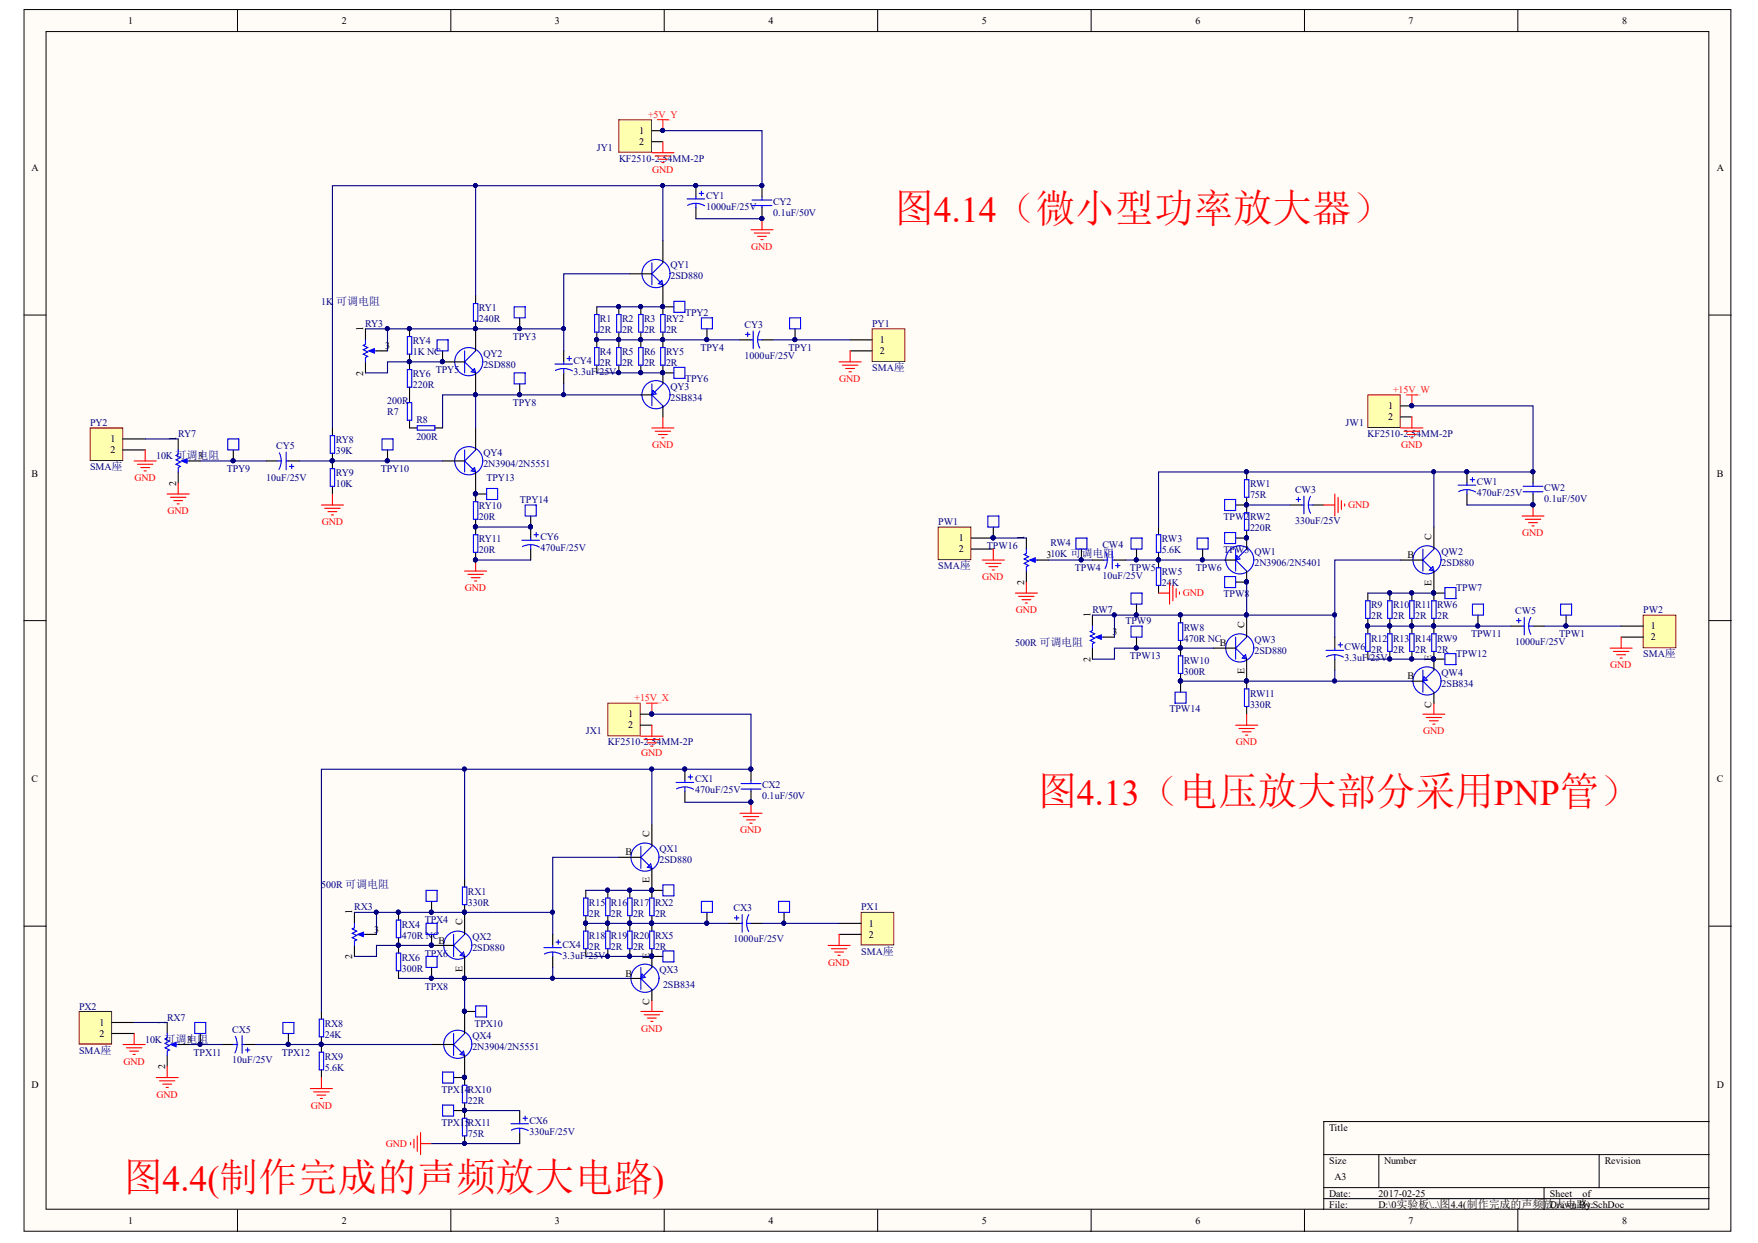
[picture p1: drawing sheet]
<svg xmlns="http://www.w3.org/2000/svg" width="297mm" height="210mm" viewBox="0 0 297 210" stroke-linecap="round" stroke-linejoin="round" font-family="sans-serif">
<defs><g id="words">
<g font-size="6.7" fill="#f00">
<text x="151.1" y="37.5">图4.14（微小型功率放大器）</text>
<text x="175.3" y="136">图4.13（电压放大部分采用PNP管）</text>
<text x="20.8" y="201.1">图4.4(制作完成的声频放大电路)</text>
</g>
<text font-size="1.9" fill="#000080" x="56.8" y="51.4">可调电阻</text>
<g font-size="1.7">
<text x="21.6" y="4">1</text>
<text x="57.7" y="4">2</text>
<text x="93.8" y="4">3</text>
<text x="129.9" y="4">4</text>
<text x="165.9" y="4">5</text>
<text x="202" y="4">6</text>
<text x="238" y="4">7</text>
<text x="274.1" y="4">8</text>
<text x="108" y="22.6">1</text>
<text x="5.3" y="28.9">A</text>
<text x="108" y="24.5">2</text>
<text x="290.1" y="28.9">A</text>
<text x="61.4" y="55.9" transform="rotate(-90 61.4 55.9)">1</text>
<text x="65.1" y="58.9">3</text>
<text x="148.6" y="57.9">1</text>
<text x="148.6" y="59.8">2</text>
<text x="61.4" y="63.4" transform="rotate(-90 61.4 63.4)">2</text>
<text x="234.5" y="69.1">1</text>
<text x="234.5" y="71">2</text>
<text x="18.7" y="74.7">1</text>
<text x="18.7" y="76.5">2</text>
<text x="29.8" y="74.5" transform="rotate(-90 29.8 74.5)">1</text>
<text x="33.5" y="77.5">3</text>
<text x="5.3" y="80.5">B</text>
<text x="29.8" y="82" transform="rotate(-90 29.8 82)">2</text>
<text x="290.1" y="80.5">B</text>
<text x="162" y="91.4">1</text>
<text x="162" y="93.3">2</text>
<text x="173.1" y="91.2" transform="rotate(-90 173.1 91.2)">1</text>
<text x="176.8" y="94.2">310K 可调电阻</text>
<text x="237.8" y="94.2">B</text>
<text x="241.9" y="91.2" transform="rotate(-90 241.9 91.2)">C</text>
<text x="173.1" y="98.8" transform="rotate(-90 173.1 98.8)">2</text>
<text x="241.9" y="98.9" transform="rotate(-90 241.9 98.9)">E</text>
<text x="184.2" y="104.2" transform="rotate(-90 184.2 104.2)">1</text>
<text x="188" y="107.2">3</text>
<text x="210.3" y="106.1" transform="rotate(-90 210.3 106.1)">C</text>
<text x="278.9" y="106.3">1</text>
<text x="184.2" y="111.8" transform="rotate(-90 184.2 111.8)">2</text>
<text x="206.1" y="109.1">B</text>
<text x="210.3" y="113.8" transform="rotate(-90 210.3 113.8)">E</text>
<text x="241.9" y="111.7" transform="rotate(-90 241.9 111.7)">E</text>
<text x="278.9" y="108.1">2</text>
<text x="237.8" y="114.6">B</text>
<text x="241.9" y="119.5" transform="rotate(-90 241.9 119.5)">C</text>
<text x="106.1" y="121.1">1</text>
<text x="106.1" y="123">2</text>
<text x="5.3" y="132.1">C</text>
<text x="290.1" y="132.1">C</text>
<text x="109.7" y="141.4" transform="rotate(-90 109.7 141.4)">C</text>
<text x="105.7" y="144.4">B</text>
<text x="109.7" y="149.2" transform="rotate(-90 109.7 149.2)">E</text>
<text x="59.5" y="154.4" transform="rotate(-90 59.5 154.4)">1</text>
<text x="59.5" y="161.9" transform="rotate(-90 59.5 161.9)">2</text>
<text x="63.2" y="157.5">3</text>
<text x="74.1" y="159.3">B</text>
<text x="78.1" y="156.3" transform="rotate(-90 78.1 156.3)">C</text>
<text x="109.7" y="161.9" transform="rotate(-90 109.7 161.9)">E</text>
<text x="146.8" y="156.5">1</text>
<text x="146.8" y="158.4">2</text>
<text x="78.1" y="164.1" transform="rotate(-90 78.1 164.1)">E</text>
<text x="105.7" y="164.9">B</text>
<text x="16.8" y="173.3">1</text>
<text x="27.9" y="173" transform="rotate(-90 27.9 173)">1</text>
<text x="109.7" y="169.7" transform="rotate(-90 109.7 169.7)">C</text>
<text x="16.8" y="175.1">2</text>
<text x="31.6" y="176.1">3</text>
<text x="5.3" y="183.7">D</text>
<text x="27.9" y="180.5" transform="rotate(-90 27.9 180.5)">2</text>
<text x="290.1" y="183.7">D</text>
<text x="224.6" y="190.9">Title</text>
<text x="224.6" y="196.5">Size</text>
<text x="233.9" y="196.5">Number</text>
<text x="271.2" y="196.5">Revision</text>
<text x="224.6" y="202.1">Date:</text>
<text x="224.6" y="203.9">File:</text>
<text x="225.5" y="199.3">A3</text>
<text x="232.9" y="202.1">2017-02-25</text>
<text x="232.9" y="203.9">D:\0实验板\..\图4.4(制作完成的声频放大电路).SchDoc</text>
<text x="261.9" y="202.1">Sheet</text>
<text x="261.9" y="203.9">Drawn By:</text>
<text x="267.4" y="202.1">of</text>
<text x="21.6" y="206.7">1</text>
<text x="57.7" y="206.7">2</text>
<text x="93.8" y="206.7">3</text>
<text x="129.9" y="206.7">4</text>
<text x="165.9" y="206.7">5</text>
<text x="202" y="206.7">6</text>
<text x="238" y="206.7">7</text>
<text x="274.1" y="206.7">8</text>
</g>
<g font-size="1.7" fill="#ee0e22">
<text x="109.5" y="19.8">+5V_Y</text>
<text x="235.4" y="66.3">+15V_W</text>
<text x="107.2" y="118.4">+15V_X</text>
</g>
<g font-size="1.7" fill="#000080">
<text x="100.9" y="25.4">JY1</text>
<text x="104.6" y="27.3">KF2510-2.54MM-2P</text>
<text x="119.3" y="35.5">1000uF/25V</text>
<text x="119.3" y="33.6">CY1</text>
<text x="130.6" y="34.5">CY2</text>
<text x="130.6" y="36.4">0.1uF/50V</text>
<text x="113.3" y="45.3">QY1</text>
<text x="113.3" y="47.1">2SD880</text>
<text x="54.3" y="51.4">1K</text>
<text x="80.9" y="52.5">RY1</text>
<text x="115.7" y="53.3">TPY2</text>
<text x="61.7" y="55.2">RY3</text>
<text x="69.8" y="58.1">RY4</text>
<text x="69.8" y="60">1K NC</text>
<text x="80.9" y="54.4">240R</text>
<text x="86.7" y="57.4">TPY3</text>
<text x="101.4" y="54.4">R1</text>
<text x="101.4" y="56.3">2R</text>
<text x="101.4" y="60">R4</text>
<text x="105.1" y="54.4">R2</text>
<text x="105.1" y="56.3">2R</text>
<text x="105.1" y="60">R5</text>
<text x="108.8" y="54.4">R3</text>
<text x="108.8" y="56.3">2R</text>
<text x="108.8" y="60">R6</text>
<text x="112.5" y="54.4">RY2</text>
<text x="112.5" y="56.3">2R</text>
<text x="112.5" y="60">RY5</text>
<text x="118.4" y="59.3">TPY4</text>
<text x="125.8" y="55.3">CY3</text>
<text x="133.3" y="59.3">TPY1</text>
<text x="147.4" y="55.2">PY1</text>
<text x="69.8" y="63.7">RY6</text>
<text x="69.8" y="65.6">220R</text>
<text x="73.6" y="63">TPY5</text>
<text x="81.7" y="60.2">QY2</text>
<text x="81.7" y="62.1">2SD880</text>
<text x="96.9" y="63.4">3.3uF/25V</text>
<text x="96.9" y="61.5">CY4</text>
<text x="101.4" y="61.8">2R</text>
<text x="105.1" y="61.8">2R</text>
<text x="108.8" y="61.8">2R</text>
<text x="112.5" y="61.8">2R</text>
<text x="113.3" y="65.8">QY3</text>
<text x="115.7" y="64.5">TPY6</text>
<text x="125.8" y="60.6">1000uF/25V</text>
<text x="147.4" y="62.6">SMA座</text>
<text x="15.2" y="71.9">PY2</text>
<text x="65.4" y="70">R7</text>
<text x="65.4" y="68.2">200R</text>
<text x="70.3" y="71.4">R8</text>
<text x="86.7" y="68.6">TPY8</text>
<text x="113.3" y="67.7">2SB834</text>
<text x="227.4" y="71.9">JW1</text>
<text x="26.4" y="77.5">10K 可调电阻</text>
<text x="30.1" y="73.7">RY7</text>
<text x="46.7" y="75.8">CY5</text>
<text x="56.7" y="74.8">RY8</text>
<text x="56.7" y="76.7">39K</text>
<text x="70.3" y="74.3">200R</text>
<text x="81.7" y="77">QY4</text>
<text x="231.1" y="73.7">KF2510-2.54MM-2P</text>
<text x="15.2" y="79.3">SMA座</text>
<text x="38.3" y="79.7">TPY9</text>
<text x="45" y="81.2">10uF/25V</text>
<text x="56.7" y="80.4">RY9</text>
<text x="56.7" y="82.3">10K</text>
<text x="64.3" y="79.7">TPY10</text>
<text x="81.7" y="78.8">2N3904/2N5551</text>
<text x="82.2" y="81.2">TPY13</text>
<text x="211.2" y="82.3">RW1</text>
<text x="218.8" y="83.2">CW3</text>
<text x="249.5" y="83.8">470uF/25V</text>
<text x="249.5" y="81.9">CW1</text>
<text x="260.9" y="82.9">CW2</text>
<text x="80.9" y="86">RY10</text>
<text x="80.9" y="87.9">20R</text>
<text x="87.8" y="84.9">TPY14</text>
<text x="158.5" y="88.6">PW1</text>
<text x="206.7" y="87.9">TPW2</text>
<text x="211.2" y="84.1">75R</text>
<text x="211.2" y="87.9">RW2</text>
<text x="211.2" y="89.7">220R</text>
<text x="218.8" y="88.4">330uF/25V</text>
<text x="260.9" y="84.7">0.1uF/50V</text>
<text x="80.9" y="91.6">RY11</text>
<text x="80.9" y="93.4">20R</text>
<text x="91.3" y="93.1">470uF/25V</text>
<text x="91.3" y="91.2">CY6</text>
<text x="166.7" y="92.8">TPW16</text>
<text x="177.5" y="92.2">RW4</text>
<text x="186.3" y="92.5">CW4</text>
<text x="196.3" y="91.6">RW3</text>
<text x="196.3" y="93.4">5.6K</text>
<text x="206.7" y="93.4">TPW3 QW1</text>
<text x="212" y="95.5">2N3906/2N5401</text>
<text x="243.6" y="93.7">QW2</text>
<text x="243.6" y="95.5">2SD880</text>
<text x="158.5" y="96">SMA座</text>
<text x="181.6" y="96.5">TPW4</text>
<text x="186.3" y="97.7">10uF/25V</text>
<text x="190.9" y="96.5">TPW5</text>
<text x="196.3" y="97.1">RW5</text>
<text x="196.3" y="99">24K</text>
<text x="202.1" y="96.5">TPW6</text>
<text x="206.7" y="100.9">TPW8</text>
<text x="246" y="99.8">TPW7</text>
<text x="184.6" y="103.5">RW7</text>
<text x="190.2" y="105.3">TPW9</text>
<text x="200" y="106.5">RW8</text>
<text x="231.7" y="102.7">R9</text>
<text x="231.7" y="104.6">2R</text>
<text x="235.4" y="102.7">R10</text>
<text x="235.4" y="104.6">2R</text>
<text x="239.1" y="102.7">R11</text>
<text x="239.1" y="104.6">2R</text>
<text x="242.8" y="102.7">RW6</text>
<text x="242.8" y="104.6">2R</text>
<text x="248.6" y="107.6">TPW11</text>
<text x="256" y="103.7">CW5</text>
<text x="263.5" y="107.6">TPW1</text>
<text x="277.7" y="103.5">PW2</text>
<text x="171.6" y="109.1">500R 可调电阻</text>
<text x="190.9" y="111.3">TPW13</text>
<text x="200" y="108.4">470R NC</text>
<text x="200" y="112.1">RW10</text>
<text x="200" y="114">300R</text>
<text x="212" y="108.6">QW3</text>
<text x="212" y="110.4">2SD880</text>
<text x="227.2" y="111.7">3.3uF/25V</text>
<text x="227.2" y="109.8">CW6</text>
<text x="231.7" y="108.4">R12</text>
<text x="231.7" y="110.2">2R</text>
<text x="235.4" y="108.4">R13</text>
<text x="235.4" y="110.2">2R</text>
<text x="239.1" y="108.4">R14</text>
<text x="239.1" y="110.2">2R</text>
<text x="242.8" y="108.4">RW9</text>
<text x="242.8" y="110.2">2R</text>
<text x="246" y="110.9">TPW12</text>
<text x="256" y="108.9">1000uF/25V</text>
<text x="277.7" y="110.9">SMA座</text>
<text x="211.2" y="117.7">RW11</text>
<text x="211.2" y="119.5">330R</text>
<text x="243.6" y="114.1">QW4</text>
<text x="243.6" y="116">2SB834</text>
<text x="99" y="123.9">JX1</text>
<text x="102.7" y="125.8">KF2510-2.54MM-2P</text>
<text x="197.6" y="120.2">TPW14</text>
<text x="117.4" y="134">470uF/25V</text>
<text x="117.4" y="132.1">CX1</text>
<text x="128.8" y="133.1">CX2</text>
<text x="128.8" y="134.9">0.1uF/50V</text>
<text x="111.4" y="143.9">QX1</text>
<text x="54.3" y="150">500R 可调电阻</text>
<text x="111.4" y="145.7">2SD880</text>
<text x="59.9" y="153.7">RX3</text>
<text x="71.8" y="155.9">TPX4</text>
<text x="79.1" y="151.1">RX1</text>
<text x="79.1" y="153">330R</text>
<text x="99.5" y="153">R15</text>
<text x="99.5" y="154.9">2R</text>
<text x="103.2" y="153">R16</text>
<text x="103.2" y="154.9">2R</text>
<text x="107" y="153">R17</text>
<text x="107" y="154.9">2R</text>
<text x="110.7" y="153">RX2</text>
<text x="110.7" y="154.9">2R</text>
<text x="124" y="153.9">CX3</text>
<text x="145.5" y="153.7">PX1</text>
<text x="67.9" y="156.7">RX4</text>
<text x="67.9" y="158.6">470R NC</text>
<text x="71.8" y="161.5">TPX6</text>
<text x="79.8" y="158.7">QX2</text>
<text x="79.8" y="160.6">2SD880</text>
<text x="95" y="161.9">3.3uF/25V</text>
<text x="95" y="160">CX4</text>
<text x="99.5" y="158.6">R18</text>
<text x="99.5" y="160.4">2R</text>
<text x="103.2" y="158.6">R19</text>
<text x="103.2" y="160.4">2R</text>
<text x="107" y="158.6">R20</text>
<text x="107" y="160.4">2R</text>
<text x="110.7" y="158.6">RX5</text>
<text x="110.7" y="160.4">2R</text>
<text x="124" y="159.1">1000uF/25V</text>
<text x="145.5" y="161.2">SMA座</text>
<text x="67.9" y="162.3">RX6</text>
<text x="67.9" y="164.1">300R</text>
<text x="71.8" y="167.1">TPX8</text>
<text x="111.4" y="164.3">QX3</text>
<text x="112" y="166.8">2SB834</text>
<text x="13.4" y="170.5">PX2</text>
<text x="28.2" y="172.3">RX7</text>
<text x="54.9" y="173.4">RX8</text>
<text x="80.2" y="173.4">TPX10</text>
<text x="13.4" y="177.9">SMA座</text>
<text x="24.5" y="176.1">10K 可调电阻</text>
<text x="32.7" y="178.3">TPX11</text>
<text x="39.2" y="179.5">10uF/25V</text>
<text x="39.2" y="174.4">CX5</text>
<text x="47.6" y="178.3">TPX12</text>
<text x="54.9" y="179">RX9</text>
<text x="54.9" y="175.3">24K</text>
<text x="79.8" y="175.5">QX4</text>
<text x="79.8" y="177.3">2N3904/2N5551</text>
<text x="54.9" y="180.9">5.6K</text>
<text x="74.6" y="184.6">TPX14RX10</text>
<text x="74.6" y="190.2">TPX15RX11</text>
<text x="79.1" y="186.4">22R</text>
<text x="89.5" y="191.6">330uF/25V</text>
<text x="89.5" y="189.7">CX6</text>
<text x="79.1" y="192">75R</text>
</g>
<g font-size="1.7" fill="#f00">
<text x="110.2" y="29.1">GND</text>
<text x="126.9" y="42.1">GND</text>
<text x="141.8" y="64.5">GND</text>
<text x="110.2" y="75.6">GND</text>
<text x="236.7" y="75.6">GND</text>
<text x="22.7" y="81.2">GND</text>
<text x="28.3" y="86.8">GND</text>
<text x="54.4" y="88.6">GND</text>
<text x="227.8" y="85.8">GND</text>
<text x="257.2" y="90.5">GND</text>
<text x="78.5" y="99.8">GND</text>
<text x="166" y="97.9">GND</text>
<text x="199.9" y="100.7">GND</text>
<text x="171.6" y="103.5">GND</text>
<text x="272.1" y="112.8">GND</text>
<text x="208.8" y="125.8">GND</text>
<text x="240.5" y="123.9">GND</text>
<text x="108.3" y="127.6">GND</text>
<text x="125.1" y="140.7">GND</text>
<text x="139.9" y="163">GND</text>
<text x="20.9" y="179.8">GND</text>
<text x="108.3" y="174.2">GND</text>
<text x="26.5" y="185.3">GND</text>
<text x="52.5" y="187.2">GND</text>
<text x="65.2" y="193.7">GND</text>
</g>
</g></defs>
<g fill="#fffcf8" stroke="#000" stroke-width=".17">
<path d="M4.1 1.6h288.4v206.3h-288.4z"/>
<path d="M7.8 5.3h280.9v198.9h-280.9z"/>
</g>
<g fill="none" stroke="#000" stroke-width=".17">
<path d="M40.1 1.6v3.7M76.2 1.6v3.7M112.2 1.6v3.7M148.3 1.6v3.7M184.4 1.6v3.7M220.4 1.6v3.7M256.5 1.6v3.7M4.1 53.2h3.7M288.8 53.2h3.7M4.1 104.8h3.7M288.8 104.8h3.7M4.1 156.4h3.7"/>
<path d="M288.8 156.4h3.7M223.7 195h65.1M233 195v5.6M270.2 195v5.6M288.8 189.4h-65.1v14.9M40.1 204.3v3.7M76.2 204.3v3.7M112.2 204.3v3.7M148.3 204.3v3.7M184.4 204.3v3.7M220.4 204.3v3.7M223.7 200.6h65.1"/>
<path d="M223.7 202.4h65.1M256.5 204.3v3.7M260.9 200.6v3.7"/>
</g>
<g fill="none" stroke="#00f" stroke-width=".19">
<path d="M108.3 142.9v3.7M109.4 146.4l.6-.5 .1 .7zM110.1 142.9l-1.8 1.9 1.8 1.8"/>
<circle cx="109" cy="144.7" r="2.38"/>
</g>
<path d="M110.1 139.2v3.7M104.6 144.8h3.7M110.1 146.6v3.8" fill="none" stroke="#000" stroke-width=".19"/>
<circle cx="110.1" cy="150.3" r=".33" fill="#000080" stroke="#000080" stroke-width=".17"/>
<path d="M13.4 170.8h5.5v5.5h-5.5z" fill="#ffffb0" stroke="#800000" stroke-width=".17"/>
<path d="M18.9 172.7h3.8M18.9 174.5h3.8" fill="none" stroke="#000" stroke-width=".19"/>
<path d="M145.5 154.1h5.5v5.5h-5.5z" fill="#ffffb0" stroke="#800000" stroke-width=".17"/>
<path d="M141.8 155.9h3.7M141.8 157.8h3.7" fill="none" stroke="#000" stroke-width=".19"/>
<path d="M102.7 118.7h5.5v5.5h-5.5z" fill="#ffffb0" stroke="#800000" stroke-width=".17"/>
<g fill="none" stroke="#000" stroke-width=".19">
<path d="M108.3 120.6h1.8M108.3 122.5h1.8M115.7 129.9v1.9M115.7 133.6v1.9M126.9 129.9v1.9M126.9 133.6v1.9M59.9 154.1v1.8M59.9 159.7v1.8M67.3 154.1v1.3M67.3 158.3v2.7M72.9 159.7h3.7M78.5 148.5v1.3"/>
<path d="M78.5 152.8v5M93.4 157.8v1.9M110.1 150.4v1.3M110.1 154.6v2.6M123.2 155.9h1.8M126.9 155.9h1.9M37.6 176.4h1.8M41.3 176.4h1.8M54.3 170.8v1.3M54.3 175.1v2.6M67.3 163.9v1.3M72.9 176.4h3.7"/>
<path d="M78.5 161.5v3.7M78.5 170.8v3.7M78.5 178.2v5.1M93.4 161.5v1.9M106.4 165.2h1.9M110.1 160.2v3.2M110.1 167.1v1.8M54.3 180.7v1.3M78.5 186.2v2.6M78.5 191.8v1.3M87.8 187.5v1.9M87.8 191.3v1.8"/>
</g>
<g fill="#000080" stroke="#000080" stroke-width=".17">
<circle cx="110.1" cy="120.6" r=".33"/>
<circle cx="115.7" cy="129.9" r=".33"/>
<circle cx="126.9" cy="135.4" r=".33"/>
<circle cx="126.9" cy="129.9" r=".33"/>
<circle cx="110.1" cy="161.5" r=".33"/>
<circle cx="110.1" cy="150.3" r=".33"/>
<circle cx="110.1" cy="155.9" r=".33"/>
<circle cx="132.4" cy="155.9" r=".33"/>
<circle cx="72.9" cy="159.6" r=".33"/>
<circle cx="78.5" cy="154" r=".33"/>
<circle cx="78.5" cy="165.2" r=".33"/>
<circle cx="93.3" cy="154" r=".33"/>
<circle cx="93.3" cy="165.2" r=".33"/>
<circle cx="67.3" cy="154" r=".33"/>
<circle cx="67.3" cy="159.6" r=".33"/>
<circle cx="72.9" cy="165.2" r=".33"/>
<circle cx="78.5" cy="187.5" r=".33"/>
<circle cx="78.5" cy="193.1" r=".33"/>
<circle cx="78.5" cy="181.9" r=".33"/>
<circle cx="110.1" cy="129.9" r=".33"/>
<circle cx="54.3" cy="176.3" r=".33"/>
<circle cx="78.5" cy="129.9" r=".33"/>
<circle cx="78.5" cy="170.8" r=".33"/>
</g>
<path d="M109.2 118.7h1.9M110.1 118.7v1.9" fill="none" stroke="#ee0e22" stroke-width=".19"/>
<g fill="none" stroke="#f00" stroke-width=".19">
<path d="M125 137.3h3.8M125.6 137.9h2.6M126.1 138.5h1.5M126.7 139h.4M126.9 135.5v1.8M139.9 159.7h3.7M141.8 157.8v1.9M20.8 176.4h3.7M21.4 176.9h2.6M21.9 177.5h1.5M22.5 178.1h.4M22.7 174.5v1.9"/>
<path d="M108.3 170.8h3.7M108.8 171.4h2.6M109.4 171.9h1.5M110 172.5h.3M110.1 168.9v1.9M140.5 160.2h2.6M141 160.8h1.5M141.6 161.3h.4M52.4 183.8h3.8M53 184.4h2.6M53.6 184.9h1.5M54.1 185.5h.4"/>
<path d="M54.3 182v1.8M69.4 192.9v.4M69.9 192.4v1.5M70.5 191.8v2.6M71.1 191.3v3.7M71.1 193.1h1.8"/>
</g>
<g fill="none" stroke="#00f" stroke-width=".19">
<path d="M114.2 132.1h3M114.3 133.2a2.94 2.94 0 0 1 2.9 .1M115.7 131.8v.3M115.7 132.9v.7M116.3 131.2h.7M116.7 130.8v.8M125.2 132.3h3.4M125.2 133.2h3.4M126.9 131.8v.5M126.9 133.2v.4M60.8 157.8h1M67 155.4h.7v2.9h-.7z"/>
<path d="M76.6 157.8v3.7M78.1 149.8h.8v3h-.8zM78.5 157.8l-1.9 1.9 1.9 1.8M93.4 159.7v.3M93.9 159.1h.8M94.3 158.7v.8M109.8 151.7h.7v2.9h-.7zM109.8 157.2h.7v3h-.7zM124.1 155h.7M124.5 154.6v.8M125 155.9h.4M125.4 154.4v3"/>
<path d="M126.1 155.9h.8M126.5 154.5a2.94 2.94 0 0 0 0 2.8M39.4 176.4h.8M39.8 175a2.94 2.94 0 0 1-.1 2.8M40.9 174.9v3M40.9 176.4h.4M41.5 177.3h.7M41.8 176.9v.8M53.9 172.1h.8v3h-.8zM53.9 177.7h.8v3h-.8zM67 161h.7v2.9h-.7zM76.6 174.5v3.7"/>
<path d="M77.8 161.3l.5-.5 .2 .7zM77.8 178.1l.5-.6 .2 .7zM78.5 174.5l-1.9 1.9 1.9 1.8M91.9 160h3M92 161.1a2.93 2.93 0 0 1 2.8 .1M93.4 160.8v.7M108.3 163.4v3.7M108.5 164.5l.5 .5-.7 .2zM110.1 163.4l-1.8 1.8 1.8 1.9M78.1 183.3h.8v2.9h-.8zM78.1 188.8h.8v3h-.8zM86.3 189.8h3"/>
<path d="M86.4 190.9a2.94 2.94 0 0 1 2.9 0M87.8 189.4v.4M87.8 190.5v.8M88.4 188.8h.7M88.7 188.5v.7"/>
<circle cx="77.3" cy="159.6" r="2.38"/>
<circle cx="77.3" cy="176.3" r="2.38"/>
<circle cx="109" cy="165.2" r="2.38"/>
</g>
<path d="M78.5 129.9h-24.2v40.9M110.1 120.6h16.8v9.3h-48.4v18.6M110.1 129.9v9.3M115.7 135.5h11.2M93.4 154.1v3.7M128.8 155.9h13M67.3 165.2h26.1M78.5 165.2v5.6M93.4 163.4v1.8h13M72.9 193.1h14.9M78.5 187.5h9.3" fill="none" stroke="#000080" stroke-width=".19"/>
<path d="M60.4 157.8l1-.4v.8z" fill="#00f"/>
<path d="M59.9 155.9v.8l-.4 .2 .8 .3-.8 .4 .8 .4-.8 .3 .8 .4-.4 .2v.8M60.4 157.8l1-.4v.8zM29.2 176.4h.9" fill="none" stroke="#00f" stroke-width=".19"/>
<path d="M61.8 157.8h1.8M28.3 172.7v1.8M28.3 178.2v1.9" fill="none" stroke="#000" stroke-width=".19"/>
<path d="M63.6 154.1v3.7M72.9 159.7h-9.3v1.8h-3.7M104.6 144.8h-11.2v9.3h-33.5" fill="none" stroke="#000080" stroke-width=".19"/>
<g fill="#000080" stroke="#000080" stroke-width=".17">
<circle cx="63.6" cy="154" r=".33"/>
<circle cx="67.3" cy="154" r=".33"/>
<circle cx="72.9" cy="154" r=".33"/>
<circle cx="78.5" cy="154" r=".33"/>
<circle cx="93.3" cy="154" r=".33"/>
<circle cx="67.3" cy="159.6" r=".33"/>
<circle cx="72.9" cy="159.6" r=".33"/>
</g>
<path d="M28.8 176.4l.9-.4v.8z" fill="#00f"/>
<g fill="none" stroke="#00f" stroke-width=".19">
<path d="M110.1 44.4v3.7M111.3 47.9l.5-.5 .2 .7zM112 44.4l-1.9 1.8 1.9 1.9M72 150.4h1.8v1.8h-1.8zM72 155.9h1.8v1.9h-1.8zM112 149.4h1.9v1.9h-1.9zM118.5 152.2h1.9v1.9h-1.9zM131.5 152.2h1.9v1.9h-1.9zM28.3 174.5v.8l-.4 .2 .7 .3-.7 .4 .7 .4-.7 .3 .7 .4-.3 .2v.7M28.8 176.4l.9-.4v.8zM32.9 172.7h1.9v1.8h-1.9zM47.8 172.7h1.9v1.8h-1.9z"/>
<path d="M72 161.5h1.8v1.9h-1.8zM80.4 169.9h1.8v1.8h-1.8zM112 160.6h1.9v1.8h-1.9zM74.8 181h1.8v1.9h-1.8zM74.8 186.6h1.8v1.9h-1.8z"/>
<circle cx="110.8" cy="46.2" r="2.38"/>
</g>
<g fill="none" stroke="#000" stroke-width=".19">
<path d="M106.4 46.2h3.7M112 40.7v3.7M112 48.1v3.7M72.9 152.2v1.9M72.9 157.8v1.9M110.1 150.4h1.9M119.4 154.1v1.8M132.5 154.1v1.8M30.1 176.4h1.9M33.8 174.5v1.9M48.7 174.5v1.9M72.9 163.4v1.8"/>
<path d="M78.5 170.8h1.9M110.1 161.5h1.9M76.6 182h1.9M76.6 187.5h1.9"/>
</g>
<path d="M22.7 172.7h5.6M32 176.4h5.6M43.1 176.4h29.8" fill="none" stroke="#000080" stroke-width=".19"/>
<path d="M108.3 124.3h3.7M108.8 124.9h2.6M109.4 125.4h1.5M110 126h.3M110.1 122.5v1.8M26.4 182h3.7M26.9 182.5h2.7M27.5 183.1h1.5M28.1 183.6h.3M28.3 180.1v1.9" fill="none" stroke="#f00" stroke-width=".19"/>
<g fill="#000080" stroke="#000080" stroke-width=".17">
<circle cx="33.8" cy="176.3" r=".33"/>
<circle cx="48.7" cy="176.3" r=".33"/>
<circle cx="54.3" cy="176.3" r=".33"/>
<circle cx="132.4" cy="155.9" r=".33"/>
<circle cx="72.9" cy="154" r=".33"/>
<circle cx="72.9" cy="159.6" r=".33"/>
<circle cx="72.9" cy="165.2" r=".33"/>
<circle cx="78.5" cy="170.8" r=".33"/>
<circle cx="78.5" cy="181.9" r=".33"/>
<circle cx="78.5" cy="187.5" r=".33"/>
<circle cx="110.1" cy="150.3" r=".33"/>
<circle cx="110.1" cy="161.5" r=".33"/>
<circle cx="119.4" cy="155.9" r=".33"/>
<circle cx="112" cy="51.8" r=".33"/>
</g>
<path d="M15.2 72.3h5.5v5.5h-5.5z" fill="#ffffb0" stroke="#800000" stroke-width=".17"/>
<path d="M20.8 74.1h3.7M20.8 76h3.7" fill="none" stroke="#000" stroke-width=".19"/>
<path d="M147.4 55.5h5.5v5.5h-5.5z" fill="#ffffb0" stroke="#800000" stroke-width=".17"/>
<path d="M143.6 57.4h3.8M143.6 59.2h3.8" fill="none" stroke="#000" stroke-width=".19"/>
<path d="M104.6 20.2h5.5v5.5h-5.5z" fill="#ffffb0" stroke="#800000" stroke-width=".17"/>
<g fill="none" stroke="#000" stroke-width=".19">
<path d="M110.1 22.1h1.9M110.1 23.9h1.9M117.6 31.4v1.8M117.6 35.1v1.8M128.8 31.4v1.8M128.8 35.1v1.8M61.8 55.5v1.9M69.2 55.5v1.3M69.2 59.8v2.6M80.4 50v1.3M80.4 54.2v5M95.3 59.2v1.9"/>
<path d="M112 51.8v1.3M112 56.1v2.6M125 57.4h1.9M128.8 57.4h1.8M45 77.8h1.9M48.7 77.8h1.9M56.2 72.3v1.3M56.2 76.5v2.6M61.8 61.1v1.9M69.2 65.4v1.3M74.8 61.1h3.7M74.8 77.8h3.7"/>
<path d="M80.4 63v3.7M80.4 72.3v3.7M80.4 79.7v5M95.3 63v1.8M108.3 66.7h1.8M112 61.7v3.1M112 68.5v1.9M56.2 82.1v1.3M80.4 87.7v1.3M89.7 89v1.9M89.7 92.7v1.9"/>
</g>
<g fill="#000080" stroke="#000080" stroke-width=".17">
<circle cx="112" cy="22" r=".33"/>
<circle cx="117.5" cy="31.3" r=".33"/>
<circle cx="128.7" cy="36.9" r=".33"/>
<circle cx="128.7" cy="31.3" r=".33"/>
<circle cx="112" cy="62.9" r=".33"/>
<circle cx="65.4" cy="55.5" r=".33"/>
<circle cx="69.2" cy="55.5" r=".33"/>
<circle cx="80.3" cy="55.5" r=".33"/>
<circle cx="87.8" cy="55.5" r=".33"/>
<circle cx="95.2" cy="55.5" r=".33"/>
<circle cx="112" cy="51.8" r=".33"/>
<circle cx="112" cy="57.4" r=".33"/>
<circle cx="134.3" cy="57.4" r=".33"/>
<circle cx="74.7" cy="61.1" r=".33"/>
<circle cx="80.3" cy="66.6" r=".33"/>
<circle cx="95.2" cy="66.6" r=".33"/>
<circle cx="69.2" cy="61.1" r=".33"/>
<circle cx="80.3" cy="83.4" r=".33"/>
<circle cx="80.3" cy="89" r=".33"/>
<circle cx="89.6" cy="89" r=".33"/>
<circle cx="80.3" cy="94.5" r=".33"/>
<circle cx="112" cy="31.3" r=".33"/>
<circle cx="39.4" cy="77.8" r=".33"/>
<circle cx="56.1" cy="77.8" r=".33"/>
<circle cx="80.3" cy="31.3" r=".33"/>
<circle cx="65.4" cy="77.8" r=".33"/>
</g>
<path d="M111.1 20.2h1.8M112 20.2v1.9" fill="none" stroke="#ee0e22" stroke-width=".19"/>
<g fill="none" stroke="#f00" stroke-width=".19">
<path d="M126.9 38.8h3.7M127.4 39.4h2.7M128 39.9h1.5M128.8 36.9v1.9M128.6 40.5h.3M143.6 59.2v1.9M22.7 77.8h3.7M23.2 78.4h2.6M23.8 79h1.5M24.3 79.5h.4M24.5 76v1.8M110.1 72.3h3.8"/>
<path d="M110.7 72.8h2.6M111.3 73.4h1.4M111.8 73.9h.4M112 70.4v1.9M141.8 61.1h3.7M142.3 61.7h2.6M142.9 62.2h1.5M143.5 62.8h.3M54.3 85.3h3.7M54.9 85.8h2.6M55.4 86.4h1.5M56 87h.4"/>
<path d="M56.2 83.4v1.9M78.5 96.4h3.7M79.1 97h2.6M79.6 97.6h1.5M80.2 98.1h.3M80.4 94.6v1.8"/>
</g>
<g fill="none" stroke="#00f" stroke-width=".19">
<path d="M116.1 33.6h3M116.2 34.7a2.94 2.94 0 0 1 2.8 0M117.6 33.2v.4M117.6 34.3v.8M118.1 32.7h.8M118.5 32.3v.7M127.1 33.8h3.3M127.1 34.7h3.3M128.8 33.2v.6M128.8 34.7v.4M62.7 59.2h.9M68.8 56.8h.8v3h-.8z"/>
<path d="M78.5 59.2v3.8M80 51.3h.7v2.9h-.7zM80.4 59.2l-1.9 1.9 1.9 1.9M111.6 53.1h.8v3h-.8zM111.6 58.7h.8v3h-.8zM126 56.5h.7M126.3 56.1v.7M126.9 57.4h.4M127.3 55.9v3M128 57.4h.8M128.4 55.9a2.94 2.94 0 0 0 0 2.9M46.9 77.8h.7"/>
<path d="M47.2 76.5a2.94 2.94 0 0 1-.1 2.8M48.4 76.4v2.9M48.4 77.8h.3M48.9 78.8h.8M49.3 78.4v.7M55.8 73.6h.7v2.9h-.7zM55.8 79.1h.7v3h-.7zM68.8 62.4h.8v3h-.8zM78.5 76v3.7M79.6 62.8l.6-.6 .2 .8zM79.6 79.5l.6-.5 .2 .7zM80.4 76l-1.9 1.8 1.9 1.9"/>
<path d="M93.8 61.5h2.9M93.8 62.6a2.94 2.94 0 0 1 2.9 0M95.3 61.1v.4M95.3 62.2v.8M95.8 60.6h.8M96.2 60.2v.7M110.1 64.8v3.7M110.3 65.9l.6 .6-.8 .2zM112 64.8l-1.9 1.9 1.9 1.8M80 84.7h.7v3h-.7zM88.2 91.2h3M88.3 92.3a2.93 2.93 0 0 1 2.8 .1"/>
<path d="M89.7 90.9v.3M89.7 92v.7M90.2 90.3h.8M90.6 89.9v.8"/>
<circle cx="79.2" cy="61.1" r="2.38"/>
<circle cx="79.2" cy="77.8" r="2.38"/>
<circle cx="110.8" cy="66.7" r="2.38"/>
</g>
<g fill="none" stroke="#000080" stroke-width=".19">
<path d="M80.4 31.4h-24.2v40.9M112 22.1h16.8v9.3h-48.4v18.6M112 31.4v9.3M117.6 36.9h11.2M95.3 55.5v3.7M106.4 46.2h-11.1v9.3h-33.5M130.6 57.4h13M33.8 77.8h11.2M50.6 77.8h24.2M80.4 66.7v5.6M95.3 64.8v1.9h13M80.4 89h9.3"/>
<path d="M80.4 94.6h9.3"/>
</g>
<path d="M62.3 59.2l.9-.3v.7z" fill="#00f"/>
<path d="M61.8 57.4v.7l-.4 .2 .7 .4-.7 .4 .7 .3-.7 .4 .7 .4-.3 .2v.7M62.3 59.2l.9-.3v.7zM31 77.8h1" fill="none" stroke="#00f" stroke-width=".19"/>
<path d="M63.6 59.2h1.9M30.1 74.1v1.9M30.1 79.7v1.9" fill="none" stroke="#000" stroke-width=".19"/>
<path d="M65.5 55.5v3.7M74.8 61.1h-9.3v1.9h-3.7" fill="none" stroke="#000080" stroke-width=".19"/>
<g fill="#000080" stroke="#000080" stroke-width=".17">
<circle cx="65.4" cy="55.5" r=".33"/>
<circle cx="69.2" cy="61.1" r=".33"/>
<circle cx="74.7" cy="61.1" r=".33"/>
</g>
<path d="M30.7 77.8l.9-.3v.7z" fill="#00f"/>
<g fill="none" stroke="#00f" stroke-width=".19">
<path d="M73.8 57.4h1.9v1.8h-1.9zM86.9 51.8h1.8v1.9h-1.8zM113.9 50.9h1.8v1.8h-1.8zM118.5 53.7h1.9v1.8h-1.9zM133.4 53.7h1.9v1.8h-1.9zM30.1 76v.7l-.4 .2 .8 .4-.8 .4 .8 .3-.8 .4 .8 .4-.4 .2v.7M30.7 77.8l.9-.3v.7zM38.5 74.1h1.8v1.9h-1.8zM64.5 74.1h1.9v1.9h-1.9zM86.9 63h1.8v1.8h-1.8zM113.9 62h1.8v1.9h-1.8zM80 90.3h.7v3h-.7z"/>
<path d="M82.2 82.5h1.9v1.8h-1.9zM88.7 85.3h1.9v1.8h-1.9zM240.4 92.7v3.7M241.5 96.2l.6-.5 .2 .7zM242.3 92.7l-1.9 1.9 1.9 1.8"/>
<circle cx="241.1" cy="94.5" r="2.38"/>
</g>
<g fill="none" stroke="#000" stroke-width=".19">
<path d="M74.8 59.2v1.9M87.8 53.7v1.8M112 51.8h1.9M119.4 55.5v1.9M134.3 55.5v1.9M32 77.8h1.8M39.4 76v1.8M65.5 76v1.8M87.8 64.8v1.9M112 63h1.9M80.4 89v1.3M80.4 93.3v1.3"/>
<path d="M80.4 83.4h1.8M89.7 87.1v1.9M236.7 94.6h3.7M242.3 89v3.7M242.3 96.4v3.8"/>
</g>
<path d="M24.5 74.1h5.6" fill="none" stroke="#000080" stroke-width=".19"/>
<path d="M110.1 25.8h3.8M110.7 26.3h2.6M111.3 26.9h1.4M111.8 27.5h.4M112 23.9v1.9M28.3 83.4h3.7M28.8 84h2.6M29.4 84.5h1.5M29.9 85.1h.4M30.1 81.6v1.8" fill="none" stroke="#f00" stroke-width=".19"/>
<g fill="#000080" stroke="#000080" stroke-width=".17">
<circle cx="80.3" cy="89" r=".33"/>
<circle cx="80.3" cy="94.5" r=".33"/>
<circle cx="39.4" cy="77.8" r=".33"/>
<circle cx="65.4" cy="77.8" r=".33"/>
<circle cx="87.8" cy="55.5" r=".33"/>
<circle cx="87.8" cy="66.6" r=".33"/>
<circle cx="74.7" cy="61.1" r=".33"/>
<circle cx="134.3" cy="57.4" r=".33"/>
<circle cx="80.3" cy="83.4" r=".33"/>
<circle cx="89.6" cy="89" r=".33"/>
<circle cx="112" cy="51.8" r=".33"/>
<circle cx="119.4" cy="57.4" r=".33"/>
<circle cx="112" cy="62.9" r=".33"/>
<circle cx="242.2" cy="100.1" r=".33"/>
</g>
<path d="M158.5 89h5.5v5.5h-5.5z" fill="#ffffb0" stroke="#800000" stroke-width=".17"/>
<path d="M164.1 90.9h3.7M164.1 92.7h3.7" fill="none" stroke="#000" stroke-width=".19"/>
<circle cx="167.8" cy="90.8" r=".33" fill="#000080" stroke="#000080" stroke-width=".17"/>
<path d="M277.6 103.9h5.5v5.5h-5.5z" fill="#ffffb0" stroke="#800000" stroke-width=".17"/>
<path d="M273.9 105.7h3.7M273.9 107.6h3.7" fill="none" stroke="#000" stroke-width=".19"/>
<path d="M231.1 66.7h5.5v5.5h-5.5z" fill="#ffffb0" stroke="#800000" stroke-width=".17"/>
<g fill="none" stroke="#000" stroke-width=".19">
<path d="M210.6 79.7v1.3M236.7 68.5h1.9M236.7 70.4h1.9M247.9 79.7v1.9M259 79.7v1.9M184.6 94.6h1.8M188.3 94.6h1.9M195.8 89v1.3M195.8 93.3v2.6M195.8 98.9v1.3M206.9 94.6h1.9M210.6 84v2.6"/>
<path d="M210.6 89.6v3.1M210.6 96.4v1.9M218.1 85.3h1.8M221.8 85.3h1.9M247.9 83.4v1.9M259 83.4v1.9M184.6 103.9v1.8M184.6 109.4v1.9M199.5 103.9v1.3M199.5 108.1v2.7M199.5 113.7v1.3M205.1 109.4h3.7"/>
<path d="M210.6 103.9v3.7M210.6 111.3v5M210.6 119.3v1.3M225.5 107.6v1.8M225.5 111.3v1.9M238.6 115h1.8M242.3 100.2v1.3M242.3 104.4v2.6M242.3 110v3.2M242.3 116.9v1.8M255.3 105.7h1.9M259 105.7h1.9"/>
</g>
<g fill="#000080" stroke="#000080" stroke-width=".17">
<circle cx="238.5" cy="68.5" r=".33"/>
<circle cx="247.8" cy="79.7" r=".33"/>
<circle cx="259" cy="85.2" r=".33"/>
<circle cx="259" cy="79.7" r=".33"/>
<circle cx="242.2" cy="111.3" r=".33"/>
<circle cx="242.2" cy="100.1" r=".33"/>
<circle cx="242.2" cy="105.7" r=".33"/>
<circle cx="264.6" cy="105.7" r=".33"/>
<circle cx="210.6" cy="103.8" r=".33"/>
<circle cx="210.6" cy="115" r=".33"/>
<circle cx="225.5" cy="103.8" r=".33"/>
<circle cx="225.5" cy="115" r=".33"/>
<circle cx="199.4" cy="103.8" r=".33"/>
<circle cx="199.4" cy="109.4" r=".33"/>
<circle cx="199.4" cy="115" r=".33"/>
<circle cx="210.6" cy="98.3" r=".33"/>
<circle cx="210.6" cy="90.8" r=".33"/>
<circle cx="210.6" cy="79.7" r=".33"/>
<circle cx="210.6" cy="85.2" r=".33"/>
<circle cx="242.2" cy="79.7" r=".33"/>
<circle cx="182.7" cy="94.5" r=".33"/>
<circle cx="192" cy="94.5" r=".33"/>
<circle cx="195.7" cy="94.5" r=".33"/>
<circle cx="203.1" cy="94.5" r=".33"/>
</g>
<path d="M237.6 66.7h1.9M238.6 66.7v1.8" fill="none" stroke="#ee0e22" stroke-width=".19"/>
<g fill="none" stroke="#f00" stroke-width=".19">
<path d="M166 94.6h3.7M166.5 95.1h2.6M167.1 95.7h1.5M167.6 96.2h.4M167.8 92.7v1.9M197.6 98.3v3.7M198.2 98.9v2.6M198.7 99.4v1.5M199.3 100v.3M223.7 85.3h1.8M225.5 83.4v3.7M226.1 84v2.6"/>
<path d="M226.6 84.5v1.5M227.2 85.1v.4M257.2 87.1h3.7M257.7 87.7h2.6M258.3 88.3h1.5M258.8 88.8h.4M259 85.3v1.8M195.8 100.2h1.8M242.3 118.7v1.9M272.1 109.4h3.7M272.6 110h2.6M273.2 110.6h1.5"/>
<path d="M273.7 111.1h.4M273.9 107.6v1.8M208.8 122.5h3.7M209.3 123h2.6M209.9 123.6h1.5M210.5 124.1h.3M210.6 120.6v1.9M240.4 120.6h3.7M241 121.2h2.6M241.5 121.7h1.5M242.1 122.3h.4"/>
</g>
<g fill="none" stroke="#00f" stroke-width=".19">
<path d="M186.4 94.6h.8M186.8 93.2a2.94 2.94 0 0 1-.1 2.8M187.9 93.1v3M187.9 94.6h.4M188.5 95.5h.7M188.9 95.1v.8M195.4 90.3h.7v3h-.7zM195.4 95.9h.7v3h-.7zM208.8 92.7v3.7M209 93.8l.5 .6-.7 .2zM210.3 81h.7v3h-.7zM210.3 86.6h.7v3h-.7z"/>
<path d="M210.6 92.7l-1.8 1.9 1.8 1.8M219 84.3h.8M219.4 84v.7M219.9 85.3h.4M220.3 83.8v3M221.1 85.3h.7M221.4 83.8a2.94 2.94 0 0 0 0 2.9M246.4 81.9h3M246.5 83a2.94 2.94 0 0 1 2.8 .1M247.9 81.6v.3M247.9 82.7v.7M248.4 81h.8"/>
<path d="M248.8 80.6v.8M257.4 82.1h3.3M257.4 83h3.3M259 81.6v.5M259 83v.4M185.5 107.6h.9M199.1 105.2h.7v2.9h-.7zM199.1 110.8h.7v2.9h-.7zM208.8 107.6v3.7M209.9 111.1l.6-.5 .1 .7zM210.3 116.3h.7v3h-.7zM210.6 107.6l-1.8 1.8 1.8 1.9"/>
<path d="M224 109.8h3M224.1 110.9a2.94 2.94 0 0 1 2.9 .1M225.5 109.4v.4M225.5 110.6v.7M226.1 108.9h.7M226.5 108.5v.8M240.4 113.2v3.7M240.6 114.3l.6 .5-.8 .2zM241.9 101.5h.8v2.9h-.8zM241.9 107h.8v3h-.8zM242.3 113.2l-1.9 1.8 1.9 1.9M256.2 104.8h.8"/>
<path d="M256.6 104.4v.8M257.2 105.7h.3M257.5 104.2v3M258.3 105.7h.7M258.7 104.3a2.94 2.94 0 0 0 0 2.8"/>
<circle cx="209.5" cy="94.5" r="2.38"/>
<circle cx="209.5" cy="109.4" r="2.38"/>
<circle cx="241.1" cy="115" r="2.38"/>
</g>
<path d="M238.6 68.5h20.4v11.2h-63.2v9.3M242.3 79.7v9.3M177.1 94.6h7.5M190.2 94.6h16.7M210.6 85.3h7.5M210.6 98.3v5.6M247.9 85.3h11.1M199.5 115h26M225.5 113.2v1.8h13.1M225.5 103.9v3.7M260.9 105.7h13" fill="none" stroke="#000080" stroke-width=".19"/>
<path d="M185.1 107.6l1-.4v.8z" fill="#00f"/>
<path d="M174.3 94.6h1M184.6 105.7v.8l-.4 .2 .8 .3-.8 .4 .8 .4-.8 .3 .8 .4-.4 .2v.7M185.1 107.6l1-.4v.8z" fill="none" stroke="#00f" stroke-width=".19"/>
<path d="M173.4 90.9v1.8M173.4 96.4v1.9M186.4 107.6h1.9" fill="none" stroke="#000" stroke-width=".19"/>
<path d="M236.7 94.6h-11.2v9.3h-40.9M188.3 103.9v3.7M205.1 109.4h-16.8v1.9h-3.7" fill="none" stroke="#000080" stroke-width=".19"/>
<g fill="#000080" stroke="#000080" stroke-width=".17">
<circle cx="225.5" cy="103.8" r=".33"/>
<circle cx="210.6" cy="103.8" r=".33"/>
<circle cx="199.4" cy="103.8" r=".33"/>
<circle cx="192" cy="103.8" r=".33"/>
<circle cx="188.3" cy="103.8" r=".33"/>
<circle cx="192" cy="109.4" r=".33"/>
<circle cx="199.4" cy="109.4" r=".33"/>
</g>
<path d="M174 94.6l.9-.4v.7z" fill="#00f"/>
<g fill="none" stroke="#00f" stroke-width=".19">
<path d="M100.5 53.1h.7v3h-.7zM100.5 58.7h.7v3h-.7zM104.2 53.1h.7v3h-.7zM104.2 58.7h.7v3h-.7zM107.9 53.1h.8v3h-.8zM107.9 58.7h.8v3h-.8zM68.8 68h.8v3h-.8zM70.5 71.9h3v.7h-3zM166.9 87.1h1.9v1.9h-1.9zM173.4 92.7v.8l-.4 .1 .8 .4-.8 .4 .8 .4-.8 .3 .8 .4-.4 .2v.7M174 94.6l.9-.4v.7zM181.8 90.9h1.9v1.8h-1.9z"/>
<path d="M191.1 90.9h1.9v1.8h-1.9zM202.3 90.9h1.8v1.8h-1.8zM206.9 84.3h1.9v1.9h-1.9zM206.9 89.9h1.9v1.9h-1.9zM206.9 97.4h1.9v1.8h-1.9zM244.1 99.2h1.9v1.9h-1.9zM191.1 100.2h1.9v1.8h-1.9zM191.1 105.7h1.9v1.9h-1.9zM198.5 116.9h1.9v1.8h-1.9zM230.7 101.5h.8v2.9h-.8zM230.7 107h.8v3h-.8zM234.5 101.5h.7v2.9h-.7z"/>
<path d="M234.5 107h.7v3h-.7zM238.2 101.5h.7v2.9h-.7zM238.2 107h.7v3h-.7zM244.1 110.4h1.9v1.8h-1.9zM248.8 102h1.9v1.9h-1.9zM263.7 102h1.8v1.9h-1.8zM98.6 151.7h.7v2.9h-.7zM98.6 157.2h.7v3h-.7zM102.3 151.7h.8v2.9h-.8zM102.3 157.2h.8v3h-.8zM106 151.7h.8v2.9h-.8zM106 157.2h.8v3h-.8z"/>
</g>
<g fill="none" stroke="#000" stroke-width=".19">
<path d="M100.8 51.8v1.3M100.8 56.1v2.6M104.6 51.8v1.3M104.6 56.1v2.6M108.3 51.8v1.3M108.3 56.1v2.6M69.2 66.7v1.3M69.2 71v1.3h1.3M73.5 72.3h1.3M100.8 61.7v1.3M104.6 61.7v1.3M108.3 61.7v1.3"/>
<path d="M167.8 89v1.9M175.3 94.6h1.8M182.7 92.7v1.9M192 92.7v1.9M203.2 92.7v1.9M208.8 85.3h1.8M208.8 90.9h1.8M208.8 98.3h1.8M192 102v1.9M192 107.6v1.8M199.5 115v1.9M231.1 100.2v1.3"/>
<path d="M231.1 104.4v2.6M231.1 110v1.3M234.8 100.2v1.3M234.8 104.4v2.6M234.8 110v1.3M238.6 100.2v1.3M238.6 104.4v2.6M238.6 110v1.3M242.3 100.2h1.8M242.3 111.3h1.8M249.7 103.9v1.8M264.6 103.9v1.8"/>
<path d="M99 150.4v1.3M99 154.6v2.6M102.7 150.4v1.3M102.7 154.6v2.6M106.4 150.4v1.3M106.4 154.6v2.6M99 160.2v1.3M102.7 160.2v1.3M106.4 160.2v1.3"/>
</g>
<path d="M236.7 72.3h3.7M237.3 72.8h2.6M237.8 73.4h1.5M238.4 73.9h.3M238.6 70.4v1.9M173.4 98.3v1.9M171.6 100.2h3.7M172.1 100.7h2.6M172.7 101.3h1.5M173.2 101.8h.4" fill="none" stroke="#f00" stroke-width=".19"/>
<path d="M100.8 51.8h11.2M100.8 57.4h24.2M95.3 66.7h-20.5v5.6M100.8 63h11.2M167.8 90.9h5.6M231.1 100.2h11.2M231.1 105.7h24.2M231.1 111.3h11.2M99 150.4h11.1M99 155.9h24.2M99 161.5h11.1" fill="none" stroke="#000080" stroke-width=".19"/>
<g fill="#000080" stroke="#000080" stroke-width=".17">
<circle cx="167.8" cy="90.8" r=".33"/>
<circle cx="182.7" cy="94.5" r=".33"/>
<circle cx="192" cy="94.5" r=".33"/>
<circle cx="264.6" cy="105.7" r=".33"/>
<circle cx="203.1" cy="94.5" r=".33"/>
<circle cx="210.6" cy="85.2" r=".33"/>
<circle cx="210.6" cy="90.8" r=".33"/>
<circle cx="210.6" cy="98.3" r=".33"/>
<circle cx="192" cy="103.8" r=".33"/>
<circle cx="192" cy="109.4" r=".33"/>
<circle cx="199.4" cy="115" r=".33"/>
<circle cx="249.7" cy="105.7" r=".33"/>
<circle cx="242.2" cy="100.1" r=".33"/>
<circle cx="242.2" cy="111.3" r=".33"/>
<circle cx="238.5" cy="100.1" r=".33"/>
<circle cx="238.5" cy="105.7" r=".33"/>
<circle cx="238.5" cy="111.3" r=".33"/>
<circle cx="234.8" cy="100.1" r=".33"/>
<circle cx="234.8" cy="105.7" r=".33"/>
<circle cx="231.1" cy="105.7" r=".33"/>
<circle cx="234.8" cy="111.3" r=".33"/>
<circle cx="242.2" cy="105.7" r=".33"/>
<circle cx="106.4" cy="150.3" r=".33"/>
<circle cx="106.4" cy="155.9" r=".33"/>
<circle cx="106.4" cy="161.5" r=".33"/>
<circle cx="102.6" cy="150.3" r=".33"/>
<circle cx="102.6" cy="155.9" r=".33"/>
<circle cx="98.9" cy="155.9" r=".33"/>
<circle cx="102.6" cy="161.5" r=".33"/>
<circle cx="110.1" cy="150.3" r=".33"/>
<circle cx="110.1" cy="161.5" r=".33"/>
<circle cx="110.1" cy="155.9" r=".33"/>
<circle cx="119.4" cy="155.9" r=".33"/>
<circle cx="108.2" cy="51.8" r=".33"/>
<circle cx="108.2" cy="57.4" r=".33"/>
<circle cx="108.2" cy="62.9" r=".33"/>
<circle cx="104.5" cy="51.8" r=".33"/>
<circle cx="104.5" cy="57.4" r=".33"/>
<circle cx="100.8" cy="57.4" r=".33"/>
<circle cx="104.5" cy="62.9" r=".33"/>
<circle cx="112" cy="51.8" r=".33"/>
<circle cx="112" cy="57.4" r=".33"/>
<circle cx="119.4" cy="57.4" r=".33"/>
<circle cx="112" cy="62.9" r=".33"/>
<circle cx="80.3" cy="66.6" r=".33"/>
<circle cx="87.8" cy="66.6" r=".33"/>
<circle cx="95.2" cy="66.6" r=".33"/>
</g>
<use href="#words"/>
</svg>
